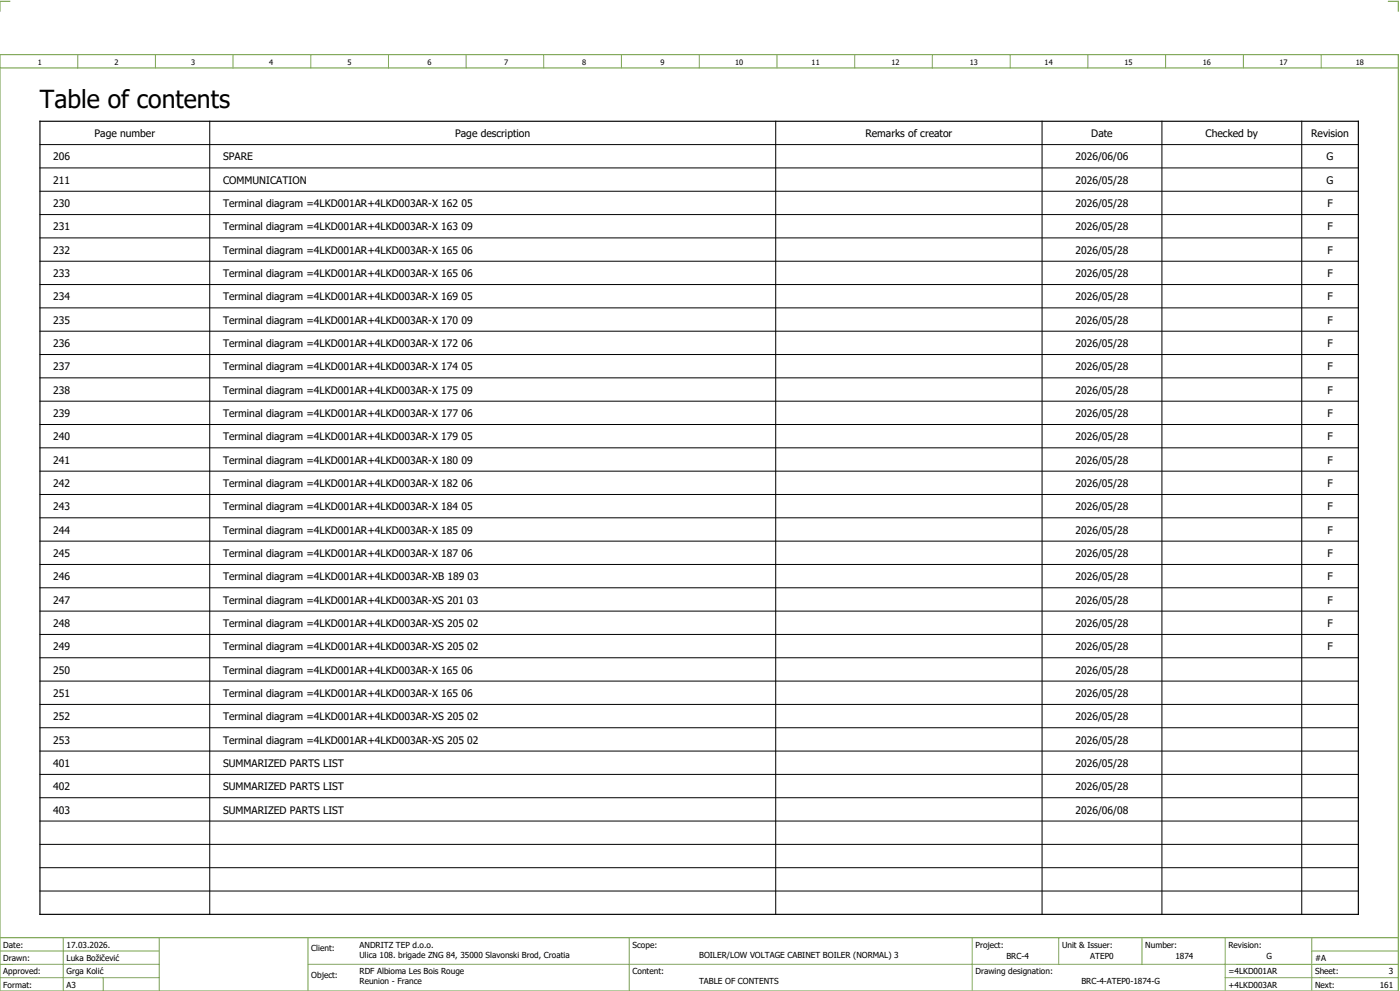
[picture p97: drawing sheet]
<svg xmlns="http://www.w3.org/2000/svg" width="421mm" height="297mm" viewBox="0 0 421 297" stroke-linecap="round" stroke-linejoin="round" font-family="sans-serif">
<defs><g id="words">
<text font-size="7.5" x="12" y="32.4">Table of contents</text>
<g font-size="3.1">
<text x="28.4" y="41.1">Page number</text>
<text x="136.7" y="41.1">Page description</text>
<text x="259.9" y="41.1">Remarks of creator</text>
<text x="327.8" y="41.1">Date</text>
<text x="362.1" y="41.1">Checked by</text>
<text x="393.8" y="41.1">Revision</text>
<text x="16" y="48.1">206</text>
<text x="67" y="48.1">SPARE</text>
<text x="323" y="48.1">2026/06/06</text>
<text x="398.5" y="48.1">G</text>
<text x="16" y="55.1">211</text>
<text x="67" y="55.1">COMMUNICATION</text>
<text x="323" y="55.1">2026/05/28</text>
<text x="398.5" y="55.1">G</text>
<text x="16" y="62.1">230</text>
<text x="67" y="62.1">Terminal diagram =4LKD001AR+4LKD003AR-X 162 05</text>
<text x="323" y="62.1">2026/05/28</text>
<text x="398.7" y="62.1">F</text>
<text x="16" y="69.1">231</text>
<text x="67" y="69.1">Terminal diagram =4LKD001AR+4LKD003AR-X 163 09</text>
<text x="323" y="69.1">2026/05/28</text>
<text x="398.7" y="69.1">F</text>
<text x="16" y="76.1">232</text>
<text x="67" y="76.1">Terminal diagram =4LKD001AR+4LKD003AR-X 165 06</text>
<text x="323" y="76.1">2026/05/28</text>
<text x="398.7" y="76.1">F</text>
<text x="16" y="83.1">233</text>
<text x="67" y="83.1">Terminal diagram =4LKD001AR+4LKD003AR-X 165 06</text>
<text x="323" y="83.1">2026/05/28</text>
<text x="398.7" y="83.1">F</text>
<text x="16" y="90.1">234</text>
<text x="67" y="90.1">Terminal diagram =4LKD001AR+4LKD003AR-X 169 05</text>
<text x="323" y="90.1">2026/05/28</text>
<text x="398.7" y="90.1">F</text>
<text x="16" y="97.1">235</text>
<text x="67" y="97.1">Terminal diagram =4LKD001AR+4LKD003AR-X 170 09</text>
<text x="323" y="97.1">2026/05/28</text>
<text x="398.7" y="97.1">F</text>
<text x="16" y="104.1">236</text>
<text x="67" y="104.1">Terminal diagram =4LKD001AR+4LKD003AR-X 172 06</text>
<text x="323" y="104.1">2026/05/28</text>
<text x="398.7" y="104.1">F</text>
<text x="16" y="111.1">237</text>
<text x="67" y="111.1">Terminal diagram =4LKD001AR+4LKD003AR-X 174 05</text>
<text x="323" y="111.1">2026/05/28</text>
<text x="398.7" y="111.1">F</text>
<text x="16" y="118.1">238</text>
<text x="67" y="118.1">Terminal diagram =4LKD001AR+4LKD003AR-X 175 09</text>
<text x="323" y="118.1">2026/05/28</text>
<text x="398.7" y="118.1">F</text>
<text x="16" y="125.1">239</text>
<text x="67" y="125.1">Terminal diagram =4LKD001AR+4LKD003AR-X 177 06</text>
<text x="323" y="125.1">2026/05/28</text>
<text x="398.7" y="125.1">F</text>
<text x="16" y="132.1">240</text>
<text x="67" y="132.1">Terminal diagram =4LKD001AR+4LKD003AR-X 179 05</text>
<text x="323" y="132.1">2026/05/28</text>
<text x="398.7" y="132.1">F</text>
<text x="16" y="139.1">241</text>
<text x="67" y="139.1">Terminal diagram =4LKD001AR+4LKD003AR-X 180 09</text>
<text x="323" y="139.1">2026/05/28</text>
<text x="398.7" y="139.1">F</text>
<text x="16" y="146.1">242</text>
<text x="67" y="146.1">Terminal diagram =4LKD001AR+4LKD003AR-X 182 06</text>
<text x="323" y="146.1">2026/05/28</text>
<text x="398.7" y="146.1">F</text>
<text x="16" y="153.1">243</text>
<text x="67" y="153.1">Terminal diagram =4LKD001AR+4LKD003AR-X 184 05</text>
<text x="323" y="153.1">2026/05/28</text>
<text x="398.7" y="153.1">F</text>
<text x="16" y="160.1">244</text>
<text x="67" y="160.1">Terminal diagram =4LKD001AR+4LKD003AR-X 185 09</text>
<text x="323" y="160.1">2026/05/28</text>
<text x="398.7" y="160.1">F</text>
<text x="16" y="167.1">245</text>
<text x="67" y="167.1">Terminal diagram =4LKD001AR+4LKD003AR-X 187 06</text>
<text x="323" y="167.1">2026/05/28</text>
<text x="398.7" y="167.1">F</text>
<text x="16" y="174.1">246</text>
<text x="67" y="174.1">Terminal diagram =4LKD001AR+4LKD003AR-XB 189 03</text>
<text x="323" y="174.1">2026/05/28</text>
<text x="398.7" y="174.1">F</text>
<text x="16" y="181.1">247</text>
<text x="67" y="181.1">Terminal diagram =4LKD001AR+4LKD003AR-XS 201 03</text>
<text x="323" y="181.1">2026/05/28</text>
<text x="398.7" y="181.1">F</text>
<text x="16" y="188.1">248</text>
<text x="67" y="188.1">Terminal diagram =4LKD001AR+4LKD003AR-XS 205 02</text>
<text x="323" y="188.1">2026/05/28</text>
<text x="398.7" y="188.1">F</text>
<text x="16" y="195.1">249</text>
<text x="67" y="195.1">Terminal diagram =4LKD001AR+4LKD003AR-XS 205 02</text>
<text x="323" y="195.1">2026/05/28</text>
<text x="398.7" y="195.1">F</text>
<text x="16" y="202.1">250</text>
<text x="67" y="202.1">Terminal diagram =4LKD001AR+4LKD003AR-X 165 06</text>
<text x="323" y="202.1">2026/05/28</text>
<text x="16" y="209.1">251</text>
<text x="67" y="209.1">Terminal diagram =4LKD001AR+4LKD003AR-X 165 06</text>
<text x="323" y="209.1">2026/05/28</text>
<text x="16" y="216.1">252</text>
<text x="67" y="216.1">Terminal diagram =4LKD001AR+4LKD003AR-XS 205 02</text>
<text x="323" y="216.1">2026/05/28</text>
<text x="16" y="223.1">253</text>
<text x="67" y="223.1">Terminal diagram =4LKD001AR+4LKD003AR-XS 205 02</text>
<text x="323" y="223.1">2026/05/28</text>
<text x="16" y="230.1">401</text>
<text x="67" y="230.1">SUMMARIZED PARTS LIST</text>
<text x="323" y="230.1">2026/05/28</text>
<text x="16" y="237.1">402</text>
<text x="67" y="237.1">SUMMARIZED PARTS LIST</text>
<text x="323" y="237.1">2026/05/28</text>
<text x="16" y="244.1">403</text>
<text x="67" y="244.1">SUMMARIZED PARTS LIST</text>
<text x="323" y="244.1">2026/06/08</text>
</g>
<g font-size="2.5">
<text x="1" y="284.4">Date:</text>
<text x="20" y="284.4">17.03.2026.</text>
<text x="93.5" y="285.4">Client:</text>
<text x="108" y="284.4">ANDRITZ TEP d.o.o.</text>
<text x="108" y="287.4">Ulica 108. brigade ZNG 84, 35000 Slavonski Brod, Croatia</text>
<text x="190" y="284.4">Scope:</text>
<text x="210" y="287.4">BOILER/LOW VOLTAGE CABINET BOILER (NORMAL) 3</text>
<text x="293" y="284.4">Project:</text>
<text x="302.3" y="287.9">BRC-4</text>
<text x="319" y="284.4">Unit &amp; Issuer:</text>
<text x="327.5" y="287.9">ATEP0</text>
<text x="344" y="284.4">Number:</text>
<text x="353" y="287.9">1874</text>
<text x="369" y="284.4">Revision:</text>
<text x="380.4" y="287.9">G</text>
<text x="1" y="288.4">Drawn:</text>
<text x="1" y="292.4">Approved:</text>
<text x="20" y="292.4">Grga Kolić</text>
<text x="20" y="288.4">Luka Božičević</text>
<text x="93.5" y="293.4">Object:</text>
<text x="108" y="292.4">RDF Albioma Les Bois Rouge</text>
<text x="190" y="292.4">Content:</text>
<text x="293" y="292.4">Drawing designation:</text>
<text x="369" y="292.4">=4LKD001AR</text>
<text x="395" y="292.4">Sheet:</text>
<text x="395" y="288.4">#A</text>
<text x="417.1" y="292.4">3</text>
<text x="1" y="296.4">Format:</text>
<text x="20" y="296.4">A3</text>
<text x="108" y="295.4">Reunion - France</text>
<text x="210" y="295.4">TABLE OF CONTENTS</text>
<text x="324.8" y="295.4">BRC-4-ATEP0-1874-G</text>
<text x="369" y="296.4">+4LKD003AR</text>
<text x="395" y="296.4">Next:</text>
<text x="414.4" y="296.4">161</text>
</g>
<g font-size="2.2">
<text x="11.4" y="19.4">1</text>
<text x="34.4" y="19.4">2</text>
<text x="57.4" y="19.4">3</text>
<text x="80.9" y="19.4">4</text>
<text x="104.4" y="19.4">5</text>
<text x="128.4" y="19.4">6</text>
<text x="151.4" y="19.4">7</text>
<text x="174.9" y="19.4">8</text>
<text x="198.4" y="19.4">9</text>
<text x="220.8" y="19.4">10</text>
<text x="243.8" y="19.4">11</text>
<text x="267.8" y="19.4">12</text>
<text x="291.3" y="19.4">13</text>
<text x="313.8" y="19.4">14</text>
<text x="337.8" y="19.4">15</text>
<text x="361.3" y="19.4">16</text>
<text x="384.3" y="19.4">17</text>
<text x="407.3" y="19.4">18</text>
</g>
</g></defs>
<path d="M0 16.4h420v281h-420zM3 .4h-3v3M417 .4h3v3M0 20.4h420M0 281.4h420" fill="none" stroke="#7ca552" stroke-width=".35"/>
<g fill="none" stroke="#7ca552" stroke-width=".3">
<path d="M23.4 16.5v4M46.7 16.4v4M70 16.4v4M93.4 16.4v4M116.7 16.5v4M140 16.4v4M163.3 16.4v4M186.7 16.4v4M210 16.4v4M233.4 16.4v4M256.7 16.4v4M280 16.5v4"/>
<path d="M303.4 16.4v4M326.8 16.4v4M350.1 16.4v4M373.5 16.4v4M396.8 16.4v4M0 285.4h47.8M0 293.4h47.8M19 281.4v16M31 293.4v4M47.8 281.4v16M47.8 289.4h-47.8M92.5 281.4v16"/>
<path d="M92.5 289.4h327.5M189 281.4v16M292 281.4v15.8M318 281.4v8M343 281.4v8M368 281.4v15.8M368 293.4h52M394 285.4h26M394 281.4v15.8"/>
</g>
<g fill="none" stroke="#000" stroke-width=".3">
<path d="M63 36.4v238M233 36.4v238M313 36.4v238M349 36.4v238M391 36.4v238M12 57.4h396M12 50.4h396M12 43.4h396M12 71.4h396M12 78.4h396M12 64.4h396M12 85.4h396"/>
<path d="M12 99.4h396M12 92.4h396M12 113.4h396M12 106.4h396M12 127.4h396M12 120.4h396M12 134.4h396M12 141.4h396M12 155.4h396M12 148.4h396M12 169.4h396M12 176.4h396"/>
<path d="M12 162.4h396M12 183.4h396M12 197.4h396M12 190.4h396M12 218.4h396M12 211.4h396M12 204.4h396M12 225.4h396M12 239.4h396M12 232.4h396M12 253.4h396M12 246.4h396"/>
<path d="M12 267.4h396M12 260.4h396"/>
</g>
<path d="M12 36.4h396v238h-396z" fill="none" stroke="#000" stroke-width=".35"/>
<use href="#words"/>
</svg>
